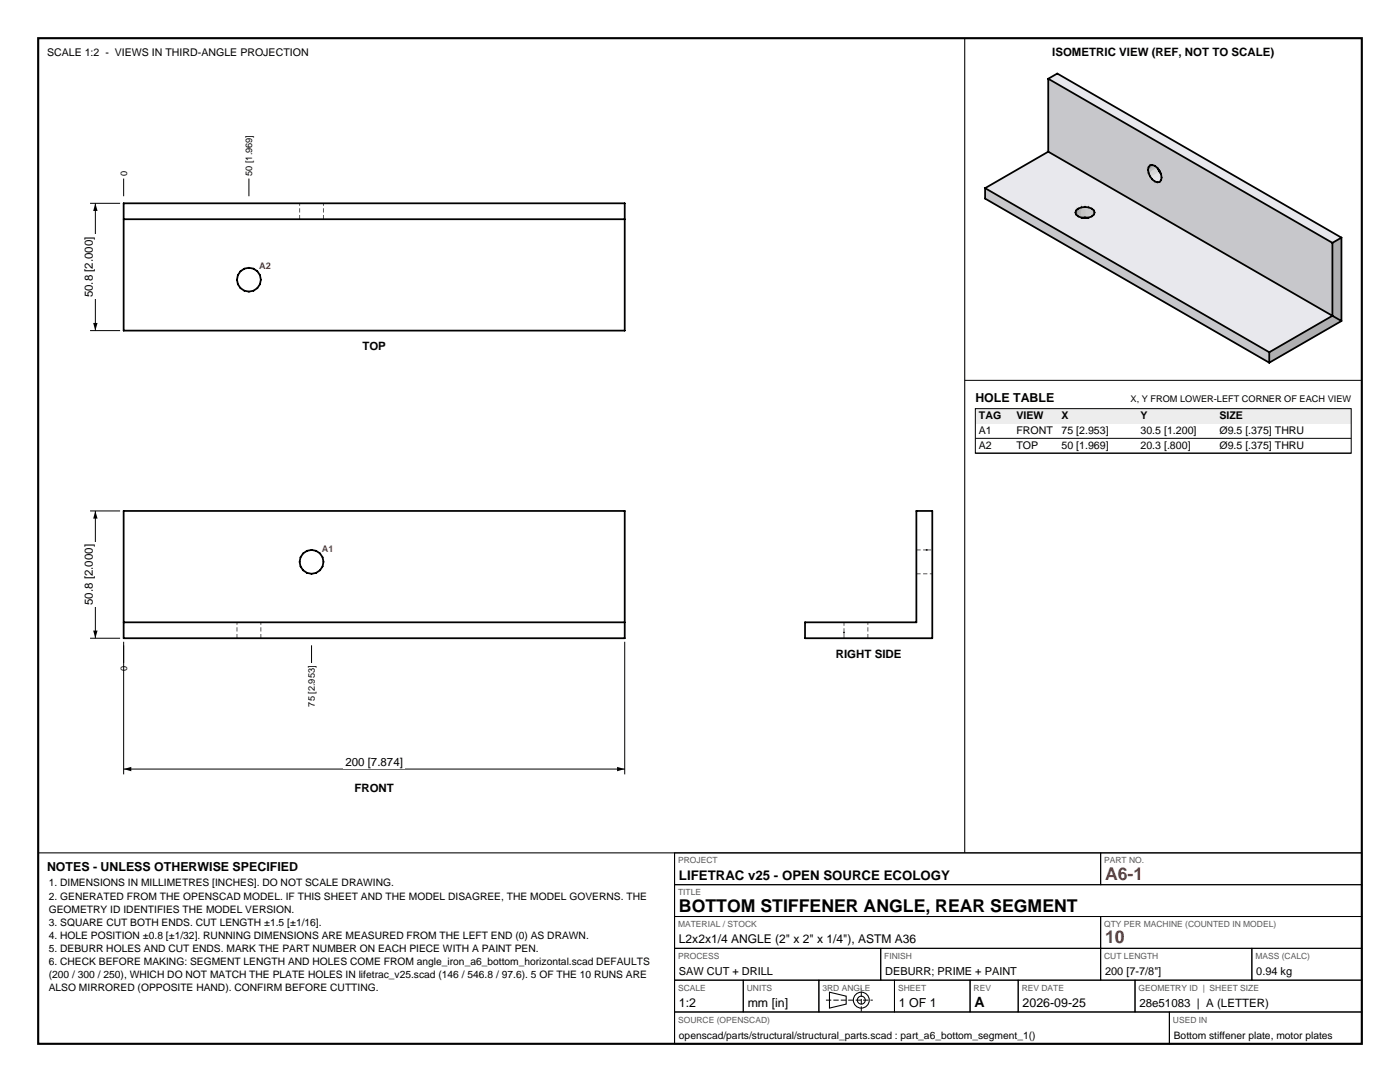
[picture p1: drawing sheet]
<svg xmlns="http://www.w3.org/2000/svg" width="279mm" height="216mm" viewBox="0 0 279 216" stroke-linecap="round" stroke-linejoin="round" font-family="sans-serif">
<defs><g id="words">
<g font-size="3.5" fill="#bf1a1a">
<text x="220.5" y="175.5">A6-1</text>
<text x="220.5" y="188.2">10</text>
</g>
<text font-size="3.5" x="135.5" y="181.9">BOTTOM STIFFENER ANGLE, REAR SEGMENT</text>
<text font-size="2.8" x="194.5" y="200.9">A</text>
<text font-size="2.6" x="135.5" y="175.5">LIFETRAC v25 - OPEN SOURCE ECOLOGY</text>
<g font-size="2.5">
<text x="194.6" y="80.1">HOLE TABLE</text>
<text x="9.4" y="173.7">NOTES - UNLESS OTHERWISE SPECIFIED</text>
<text x="135.5" y="200.9">1:2</text>
<text x="149.2" y="200.9">mm [in]</text>
<text x="179.4" y="200.9">1 OF 1</text>
<text x="204.1" y="200.9">2026-09-25</text>
</g>
<text font-size="2.4" x="135.5" y="188.2">L2x2x1/4 ANGLE (2&quot; x 2&quot; x 1/4&quot;), ASTM A36</text>
<g font-size="2.3">
<text x="210" y="11.1">ISOMETRIC VIEW (REF, NOT TO SCALE)</text>
<text x="18.5" y="59.3" transform="rotate(-90 18.5 59.3)">50.8 [2.000]</text>
<text x="72.3" y="69.8">TOP</text>
<text x="18.5" y="120.7" transform="rotate(-90 18.5 120.7)">50.8 [2.000]</text>
<text x="166.8" y="131.2">RIGHT SIDE</text>
<text x="68.9" y="152.9">200 [7.874]</text>
<text x="70.7" y="158">FRONT</text>
<text x="227.4" y="200.9">28e51083 | A (LETTER)</text>
</g>
<g font-size="2.2">
<text x="135.5" y="194.6">SAW CUT + DRILL</text>
<text x="176.6" y="194.6">DEBURR; PRIME + PAINT</text>
<text x="220.5" y="194.6">200 [7-7/8&quot;]</text>
<text x="250.7" y="194.6">0.94 kg</text>
</g>
<g font-size="2.1">
<text x="9.4" y="11.1">SCALE 1:2 - VIEWS IN THIRD-ANGLE PROJECTION</text>
<text x="195.4" y="83.7">TAG</text>
<text x="202.9" y="83.7">VIEW</text>
<text x="211.9" y="83.7">X</text>
<text x="227.6" y="83.7">Y</text>
<text x="243.4" y="83.7">SIZE</text>
<text x="195.4" y="86.7">A1</text>
<text x="195.4" y="89.6">A2</text>
<text x="202.9" y="86.7">FRONT</text>
<text x="202.9" y="89.6">TOP</text>
<text x="211.9" y="86.7">75 [2.953]</text>
<text x="211.9" y="89.6">50 [1.969]</text>
<text x="227.6" y="86.7">30.5 [1.200]</text>
<text x="227.6" y="89.6">20.3 [.800]</text>
<text x="243.4" y="86.7">Ø9.5 [.375] THRU</text>
<text x="243.4" y="89.6">Ø9.5 [.375] THRU</text>
</g>
<g font-size="2">
<text x="9.7" y="176.9">1. DIMENSIONS IN MILLIMETRES [INCHES]. DO NOT SCALE DRAWING.</text>
<text x="9.7" y="179.5">2. GENERATED FROM THE OPENSCAD MODEL. IF THIS SHEET AND THE MODEL DISAGREE, THE MODEL GOVERNS. THE</text>
<text x="9.7" y="182.1">GEOMETRY ID IDENTIFIES THE MODEL VERSION.</text>
<text x="9.7" y="184.7">3. SQUARE CUT BOTH ENDS. CUT LENGTH ±1.5 [±1/16].</text>
<text x="9.7" y="187.3">4. HOLE POSITION ±0.8 [±1/32]. RUNNING DIMENSIONS ARE MEASURED FROM THE LEFT END (0) AS DRAWN.</text>
<text x="9.7" y="189.9">5. DEBURR HOLES AND CUT ENDS. MARK THE PART NUMBER ON EACH PIECE WITH A PAINT PEN.</text>
<text x="9.7" y="192.5">6. CHECK BEFORE MAKING: SEGMENT LENGTH AND HOLES COME FROM angle_iron_a6_bottom_horizontal.scad DEFAULTS</text>
<text x="9.7" y="195.2">(200 / 300 / 250), WHICH DO NOT MATCH THE PLATE HOLES IN lifetrac_v25.scad (146 / 546.8 / 97.6). 5 OF THE 10 RUNS ARE</text>
<text x="9.7" y="197.8">ALSO MIRRORED (OPPOSITE HAND). CONFIRM BEFORE CUTTING.</text>
<text x="135.5" y="207.3">openscad/parts/structural/structural_parts.scad : part_a6_bottom_segment_1()</text>
<text x="234.3" y="207.3">Bottom stiffener plate, motor plates</text>
</g>
<g font-size="1.8">
<text x="25.3" y="35.1" transform="rotate(-90 25.3 35.1)">0</text>
<text x="50.3" y="35.1" transform="rotate(-90 50.3 35.1)">50 [1.969]</text>
<text x="225.6" y="80.1">X, Y FROM LOWER-LEFT CORNER OF EACH VIEW</text>
<text x="25.3" y="133.8" transform="rotate(-90 25.3 133.8)">0</text>
<text x="62.8" y="141" transform="rotate(-90 62.8 141)">75 [2.953]</text>
</g>
<g font-size="1.8" fill="#bf1a1a">
<text x="51.7" y="53.7">A2</text>
<text x="64.2" y="110">A1</text>
</g>
<g font-size="1.7" fill="#595959">
<text x="135.3" y="172.3">PROJECT</text>
<text x="220.4" y="172.3">PART NO.</text>
<text x="135.3" y="178.6">TITLE</text>
<text x="135.3" y="185">MATERIAL / STOCK</text>
<text x="220.4" y="185">QTY PER MACHINE (COUNTED IN MODEL)</text>
<text x="135.3" y="191.3">PROCESS</text>
<text x="176.5" y="191.3">FINISH</text>
<text x="220.4" y="191.3">CUT LENGTH</text>
<text x="250.5" y="191.3">MASS (CALC)</text>
<text x="135.3" y="197.7">SCALE</text>
<text x="149" y="197.7">UNITS</text>
<text x="164.1" y="197.7">3RD ANGLE</text>
<text x="179.2" y="197.7">SHEET</text>
<text x="194.3" y="197.7">REV</text>
<text x="203.9" y="197.7">REV DATE</text>
<text x="227.2" y="197.7">GEOMETRY ID | SHEET SIZE</text>
<text x="135.3" y="204">SOURCE (OPENSCAD)</text>
<text x="234.1" y="204">USED IN</text>
</g>
</g></defs>
<path d="M7.6 7.6h264.2v200.7h-264.2z" fill="none" stroke="#000" stroke-width=".42"/>
<g fill="none" stroke="#000" stroke-width=".21">
<path d="M192.5 7.6v162.6M7.6 170.2h264.2M134.6 170.2v38.1M165.5 198l3.4 .8v1.6l-3.4 .8z"/>
<circle cx="171.9" cy="199.6" r="1.59"/>
<circle cx="171.9" cy="199.6" r=".79"/>
</g>
<g fill="none" stroke="#000" stroke-width=".2">
<path d="M24.7 128.1v26.4M124.7 128.1v26.4M24.7 153.5h100M134.6 170.2h85.1v6.3h-85.1zM134.6 176.5h137.2v6.4h-137.2zM219.7 170.2h52.1v6.3h-52.1zM134.6 182.9h85.1v6.3h-85.1zM134.6 189.2h41.2v6.4h-41.2zM134.6 195.6h13.7v6.3h-13.7zM148.3 195.6h15.1v6.3h-15.1zM163.4 195.6h15.1v6.3h-15.1zM175.8 189.2h43.9v6.4h-43.9z"/>
<path d="M178.5 195.6h15.1v6.3h-15.1zM193.6 195.6h9.6v6.3h-9.6zM203.2 195.6h23.3v6.3h-23.3zM219.7 182.9h52.1v6.3h-52.1zM219.7 189.2h30.1v6.4h-30.1zM226.5 195.6h45.3v6.3h-45.3zM249.8 189.2h22v6.4h-22zM134.6 201.9h98.8v6.4h-98.8zM233.4 201.9h38.4v6.4h-38.4z"/>
</g>
<path d="M164.8 199.6h9.4M171.9 201.9v-4.6" fill="none" stroke="#000" stroke-width=".2" stroke-dasharray="1.1 .4" stroke-linecap="butt"/>
<path d="M59.8 43.7v-3.1M64.6 43.7v-3.1M182.9 114.5h3.2M182.9 109.7h2M185 109.7h1.1M47.3 127.4v-3.2M52.1 127.4v-3.2M168.4 127.4v-1.1M168.4 126.2v-2M173.2 127.4v-3.2" fill="none" stroke="#595959" stroke-width=".2" stroke-dasharray=".8 .5" stroke-linecap="butt"/>
<g fill="none" stroke="#000" stroke-width=".35">
<path d="M24.7 40.6h100v25.4h-100zM24.7 43.7h100M24.7 102h100v25.4h-100zM184.9 109.7h.1M24.7 124.2h100M160.7 124.2h22.2v-22.2h3.2v25.4h-25.4zM168.4 126.2v.1"/>
<circle cx="49.7" cy="55.8" r="2.38"/>
<circle cx="62.2" cy="112.1" r="2.38"/>
</g>
<path d="M24.7 153.5l1.5-.5v.9zM123.2 153l1.5 .5-1.5 .4z" fill="#000"/>
<path d="M68.5 150.6h12.3v2.9h-12.3z" fill-rule="evenodd" fill="#fff"/>
<path d="M18 102h6M19 102v25.4M18 127.4h6" fill="none" stroke="#000" stroke-width=".2"/>
<path d="M19 102l.5 1.5h-.9zM18.6 125.8h.9l-.5 1.6z" fill="#000"/>
<path d="M16.2 108.2h2.8v12.9h-2.8z" fill-rule="evenodd" fill="#fff"/>
<path d="M18 40.6h6M19 40.6v25.4M18 66h6" fill="none" stroke="#000" stroke-width=".2"/>
<path d="M19 40.6l.5 1.5h-.9zM18.6 64.4h.9l-.5 1.6z" fill="#000"/>
<path d="M16.2 46.8h2.8v12.9h-2.8z" fill-rule="evenodd" fill="#fff"/>
<path d="M24.7 35.6v3.6M49.7 35.6v3.6M192.5 75.9h79.3M24.7 128.8v3.5M62.2 128.8v3.5" fill="none" stroke="#000" stroke-width=".2"/>
<g fill="#e8e8ed" stroke="#e8e8ed" stroke-width=".2">
<path d="M196.6 37.5l12.6-7.2 6 11.3z"/>
<path d="M209.2 30.3l8.1 11.1-.8-.1z"/>
<path d="M209.2 30.3l7.3 11-.7 .1z"/>
<path d="M209.2 30.3l8.7 11.3-.6-.2z"/>
<path d="M209.2 30.3l6.6 11.1-.6 .2z"/>
<path d="M209.2 30.3l9.1 11.7-.4-.4z"/>
<path d="M196.6 37.5l18.6 4.1-.4 .4z"/>
<path d="M196.6 37.5l18.2 4.5-.2 .4z"/>
<path d="M196.6 37.5l18 4.9 .2 .4z"/>
<path d="M196.6 37.5l18.2 5.3 .4 .4z"/>
<path d="M209.2 30.3l56.7 32.7-47.6-21z"/>
<path d="M209.2 15.7l1.8-1 56.7 32.7z"/>
<path d="M218.3 42l47.6 21-47.5-20.6z"/>
<path d="M218.4 42.4l47.5 20.6-47.6-20.2z"/>
<path d="M217.9 43.2l.4-.4 47.6 20.2z"/>
<path d="M196.6 37.5l18.6 5.7 38.1 27.1z"/>
<path d="M217.3 43.4l.6-.2 35.4 27.1z"/>
<path d="M215.2 43.2l.6 .2 37.5 26.9z"/>
<path d="M215.8 43.4l.7 .1 36.8 26.8z"/>
<path d="M216.5 43.5l.8-.1 36 26.9z"/>
<path d="M217.9 43.2l48 19.8-12.6 7.3z"/>
<path d="M209.2 15.7l58.5 31.7-1.8 1.1z"/>
</g>
<g fill="#c7c7cb" stroke="#c7c7cb" stroke-width=".2">
<path d="M209.2 15.7l19.9 18.2-19.9-3.6z"/>
<path d="M209.2 30.3l20 4.2 .3 .7z"/>
<path d="M209.2 30.3l20.3 4.9 .5 .6z"/>
<path d="M209.2 30.3l20.8 5.5 .5 .4z"/>
<path d="M209.2 30.3l19.9 3.6 .1 .6z"/>
<path d="M209.2 15.7l20 17.6-.1 .6z"/>
<path d="M209.2 15.7l20.3 17.3-.3 .3z"/>
<path d="M209.2 15.7l20.8 17.2-.5 .1z"/>
<path d="M209.2 15.7l21.3 17.4-.5-.2z"/>
<path d="M209.2 30.3l21.3 5.9 35.4 26.8z"/>
<path d="M196.6 37.5l56.7 34.9-56.7-32.8z"/>
<path d="M230.5 36.2l.5 .2 34.9 26.6z"/>
<path d="M209.2 15.7l56.7 32.8-35.4-15.4z"/>
<path d="M231 36.4l.4-.1 34.5 26.7z"/>
<path d="M231.7 36l34.2 27-34.5-26.7z"/>
<path d="M231.8 35.4l34.1 27.6-34.2-27z"/>
<path d="M230.5 33.1l35.4 15.4-34.9-15z"/>
<path d="M231.7 34.8l34.2 13.7-34.1-13.1z"/>
<path d="M231 33.5l34.9 15-34.5-14.4z"/>
<path d="M231.4 34.1l34.5 14.4-34.2-13.7z"/>
<path d="M196.6 37.5l56.7 32.8v2.1z"/>
<path d="M231.8 35.4l34.1 13.1v14.5z"/>
</g>
<g fill="#cacace" stroke="#cacace" stroke-width=".2">
<path d="M216.5 41.3l.8 2.2-.8-.1z"/>
<path d="M217.3 41.4l.6 2.3-.6-.2z"/>
<path d="M216.5 41.3l.8 .1v2.1z"/>
<path d="M217.3 41.4l.6 .2v2.1z"/>
</g>
<g fill="#c3c3c7" stroke="#c3c3c7" stroke-width=".2">
<path d="M216.5 41.3v2.1l-.7 .1z"/>
<path d="M215.8 41.4l.7-.1-.7 2.2z"/>
<path d="M217.9 41.6l.4 2.5-.4-.4z"/>
<path d="M217.9 41.6l.4 .4v2.1z"/>
</g>
<g fill="#b6b6ba" stroke="#b6b6ba" stroke-width=".2">
<path d="M215.8 41.4v2.1l-.6 .2z"/>
<path d="M215.2 41.6l.6-.2-.6 2.3z"/>
</g>
<g fill="#a6a6aa" stroke="#a6a6aa" stroke-width=".2">
<path d="M215.2 41.6v2.1l-.4 .4z"/>
<path d="M214.8 42l.4-.4-.4 2.5z"/>
</g>
<g fill="#9e9ea1" stroke="#9e9ea1" stroke-width=".2">
<path d="M214.8 42v2.1l-.2 .4z"/>
<path d="M214.8 42l-.2 2.5v-2.1z"/>
<path d="M229.2 33.3l2.1-1.3-.3 .3z"/>
<path d="M229.5 33l1.8-1-2.1 1.3z"/>
</g>
<g fill="#b7b7bb" stroke="#b7b7bb" stroke-width=".2">
<path d="M218.3 42l.1 2.5-.1-.4z"/>
<path d="M218.3 42l.1 .4v2.1z"/>
</g>
<g fill="#e5e5ea" stroke="#e5e5ea" stroke-width=".2">
<path d="M229.5 35.2l1.8-1 .5 .5z"/>
<path d="M229.5 35.2l2.3-.5-1.8 1.1z"/>
</g>
<g fill="#d5d5d9" stroke="#d5d5d9" stroke-width=".2">
<path d="M231 33.5l.3 .7-1.8 1z"/>
<path d="M229.2 34.5l1.8-1-1.5 1.7z"/>
</g>
<g fill="#bdbdc1" stroke="#bdbdc1" stroke-width=".2">
<path d="M229.2 34.5l1.7-1.7 .1 .7z"/>
<path d="M229.1 33.9l1.8-1.1-1.7 1.7z"/>
</g>
<g fill="#eaeaef" stroke="#eaeaef" stroke-width=".2">
<path d="M230 35.8l1.8-1.1 .5 .5z"/>
<path d="M230 35.8l2.3-.6-1.8 1z"/>
</g>
<g fill="#e4e4e8" stroke="#e4e4e8" stroke-width=".2">
<path d="M230.5 36.2l1.8-1 .5 .1z"/>
<path d="M230.5 36.2l2.3-.9-1.8 1.1z"/>
</g>
<g fill="#a0a0a3" stroke="#a0a0a3" stroke-width=".2">
<path d="M229.1 33.9l1.9-1.6-.1 .5z"/>
<path d="M229.2 33.3l1.8-1-1.9 1.6z"/>
</g>
<g fill="#d3d3d7" stroke="#d3d3d7" stroke-width=".2">
<path d="M231 36.4l1.8-1.1h.4z"/>
<path d="M231 36.4l2.2-1.1-1.8 1z"/>
</g>
<g fill="#afafb2" stroke="#afafb2" stroke-width=".2">
<path d="M253.3 72.4l12.6-9.4 1.8 1.1z"/>
<path d="M267.7 47.4v16.7l-1.8-1.1z"/>
<path d="M253.3 70.3l12.6-7.3-12.6 9.4z"/>
<path d="M265.9 48.5l1.8-1.1-1.8 15.6z"/>
</g>
<g fill="none" stroke="#000" stroke-width=".35">
<path d="M209.2 15.7v14.6M209.2 15.7l1.8-1 56.7 32.7M209.2 15.7l56.7 32.8M196.6 37.5v2.1l56.7 32.8M196.6 37.5l56.7 32.8M209.2 30.3l-12.6 7.2M209.2 30.3l58.5 33.8M229.5 33a1.68 1.68 0 0 1 1.9 1.1 1.68 1.68 0 0 1 0 2.2 1.68 1.68 0 0 1-1.9-1.1 1.68 1.68 0 0 1 0-2.2zM231.1 33.6l.6 1M214.8 42a2.63 2.63 0 0 1 3.5 0l.1 .4a1.68 1.68 0 0 1-1.9 1.1 1.68 1.68 0 0 1-1.9-1.1zM216 43.4h1.1M265.9 48.5v14.5l-12.6 7.3"/>
<path d="M267.7 47.4l-1.8 1.1M267.7 47.4v16.7M253.3 70.3v2.1M267.7 64.1l-14.4 8.3"/>
</g>
<path d="M194.6 81.5h75.1v3h-75.1z" fill-rule="evenodd" fill="#ededed"/>
<path d="M194.6 81.5h75.1v8.9h-75.1zM194.6 87.5h75.1M194.6 90.4h75.1" fill="none" stroke="#000" stroke-width=".2"/>
<use href="#words"/>
</svg>
